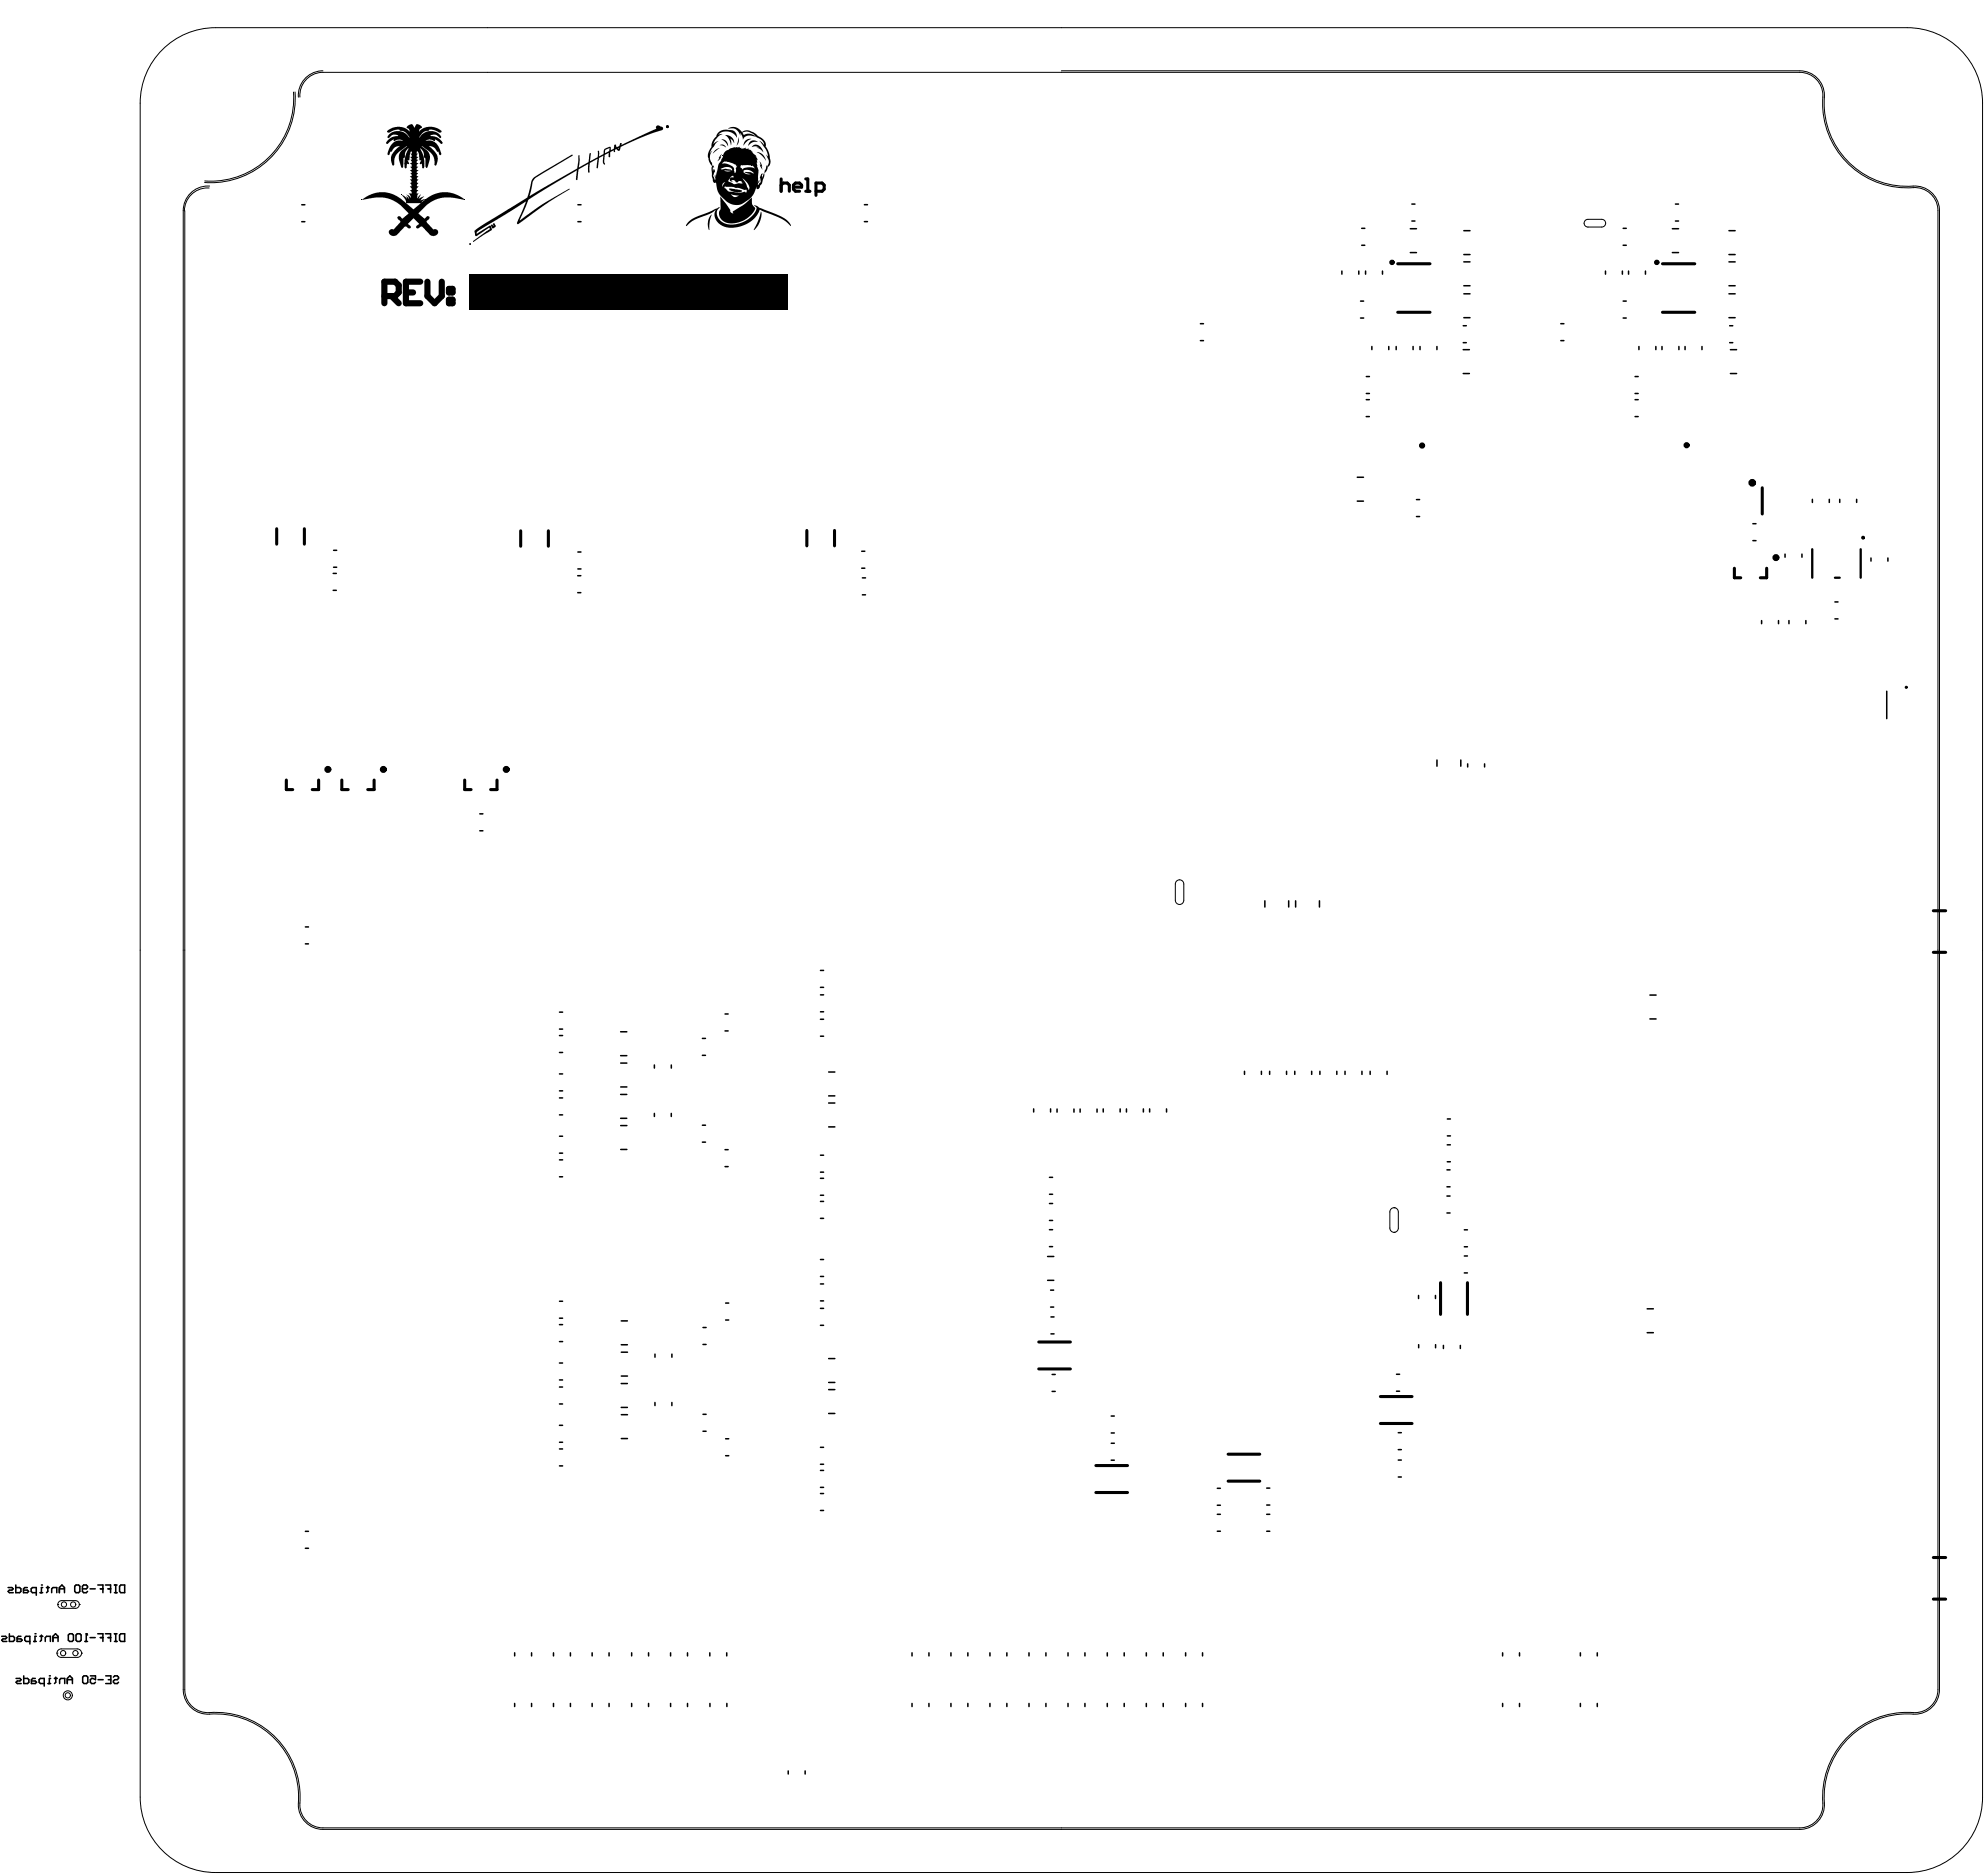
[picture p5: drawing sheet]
<svg xmlns="http://www.w3.org/2000/svg" width="215mm" height="203mm" viewBox="0 0 215 203" stroke-linecap="round" stroke-linejoin="round" font-family="sans-serif">
<g fill="none" stroke="#000" stroke-width=".11">
<path d="M17.6 5.4a8.1 8.1 0 0 1 5.7-2.4h183.1a8.2 8.2 0 0 1 8.2 8.2v183.2a8.2 8.2 0 0 1-8.2 8.2h-183.1a8.2 8.2 0 0 1-8.1-8.2v-183.2a8.1 8.1 0 0 1 2.4-5.8zM31.8 10a9 9 0 0 1-9.6 9.6M31.9 10a9.2 9.2 0 0 1-9.8 9.7M32.5 10.5a2.5 2.5 0 0 1 2.5-2.7h159.8a2.54 2.54 0 0 1 2.5 3 9.2 9.2 0 0 0 9.8 9.5 2.5 2.5 0 0 1 2.7 2.5v160a2.54 2.54 0 0 1-3.1 2.5 9.2 9.2 0 0 0-9.4 9.8 2.5 2.5 0 0 1-2.5 2.6h-159.8a2.54 2.54 0 0 1-2.5-3 9.2 9.2 0 0 0-9.8-9.4 2.5 2.5 0 0 1-2.7-2.5v-160M35 7.7a2.66 2.66 0 0 0-2.7 2.8M114.9 7.7h79.9a2.71 2.71 0 0 1 2.6 3.1 9 9 0 0 0 9.7 9.3 2.66 2.66 0 0 1 2.8 2.7v160a2.71 2.71 0 0 1-3.2 2.6 9 9 0 0 0-9.2 9.7 2.66 2.66 0 0 1-2.7 2.8h-159.8a2.71 2.71 0 0 1-2.7-3.2 9 9 0 0 0-9.6-9.3 2.66 2.66 0 0 1-2.9-2.6v-160a2.66 2.66 0 0 1 2.9-2.7M22.6 20.3a2.5 2.5 0 0 0-2.6 2.5M171.7 23.8l1.7-.1a.42 .42 0 0 1 .4 .4 .42 .42 0 0 1-.4 .5h-1.5a.42 .42 0 0 1-.4-.3 .42 .42 0 0 1 .2-.5zM127.4 95.2a.46 .46 0 0 1 .7 .4v1.8a.46 .46 0 0 1-.4 .5 .46 .46 0 0 1-.5-.5v-1.8l.1-.2zM150.9 130.7h.1M150.9 133.3h.1M150.9 130.7h.2l.2 .2v.2v1.8v.2l-.2 .2h-.2"/>
<path d="M150.9 130.7h-.2l-.2 .2-.1 .2v1.8l.1 .2 .2 .2h.2M6.2 178.8h.1M6.2 178.8v-.2l.2-.1 .2-.1h1.8l.2 .1 .2 .1v.2M6.2 178.8v.3l.2 .1 .2 .1h1.8l.2-.1 .2-.1v-.3M6.3 173.6h.1M6.3 173.6l.2 .3 .2 .1h1.5l.2-.1 .2-.3M6.3 173.6v-.2l.4-.2h1.5h.2l.2 .4M8.6 173.6h.1M8.8 178.8h.1"/>
<circle cx="6.8" cy="178.8" r=".28"/>
<circle cx="6.9" cy="173.6" r=".28"/>
<circle cx="7.9" cy="173.6" r=".28"/>
<circle cx="8.2" cy="178.8" r=".28"/>
<circle cx="7.3" cy="183.4" r=".49"/>
<circle cx="7.3" cy="183.4" r=".28"/>
</g>
<g fill="none" stroke="#000" stroke-width=".17">
<path d="M32.7 24h.3M32.7 22.2h.3M62.6 24h.3M62.6 22.2h.3M93.6 24h.3M93.6 22.1h.3M129.9 36.9h.4M129.9 35h.4M145.2 29.3v.4M147.1 29.3v.4M147.3 32.6h.3M147.3 34.4h.3"/>
<path d="M147.4 26.5h.3M147.4 24.7h.3M147.8 29.3v.4M148.5 37.5v.3M149.6 29.3v.4M150.3 37.5v.3M151.1 37.5v.3M152.6 27.3h.7M152.6 24.7h.7M152.8 23.9h.3M152.8 22.1h.3M152.9 37.5v.3"/>
<path d="M153.7 37.5v.3M155.5 37.5v.3M158.4 37.8h.6M158.4 35.2h.3M158.4 37.1h.3M158.4 25h.7M158.4 27.5h.7M158.4 30.9h.7M158.4 28.3h.7M158.4 31.8h.7M158.4 34.4h.7M168.9 36.9h.4"/>
<path d="M168.9 35h.4M173.8 29.3v.4M175.6 29.3v.4M175.7 32.6h.3M175.7 34.4h.3M175.7 26.5h.3M175.7 24.7h.3M176.3 29.3v.4M177.4 37.5v.3M178.1 29.3v.4M179.2 37.5v.3M179.9 37.5v.3"/>
<path d="M181 27.3h.7M181 24.7h.7M181.3 23.9h.4M181.3 22.1h.4M181.7 37.5v.3M182.4 37.5v.3M184.2 37.5v.3M187.1 25h.7M187.1 27.5h.7M187.1 30.9h.7M187.1 28.3h.7M187.1 31.8h.7"/>
<path d="M187.1 34.4h.7M187.2 35.2h.3M187.2 37.1h.3M187.3 37.8h.7M36.1 59.5h.3M62.5 59.7h.4M93.3 59.6h.3M146.9 51.6h.7M146.9 54.2h.7M147.9 43.2h.3M147.9 45.1h.3M147.9 42.6h.3"/>
<path d="M147.9 40.7h.3M153.3 55.9h.3M153.3 54h.3M158.4 40.4h.6M177 42.6h.3M177 40.7h.3M177 43.2h.3M177 45.1h.3M187.3 40.4h.7M189.7 56.7h.4M189.7 58.5h.4M193.2 59.9v.4"/>
<path d="M195 59.9v.4M196.2 54v.4M198 54v.4M199.1 54v.4M200.9 54v.4M36.1 63.9h.3M36.1 62h.3M36.1 61.4h.3M62.5 64.1h.4M62.5 62.3h.4M62.5 61.6h.4M93.3 61.5h.3"/>
<path d="M93.3 64.4h.4M93.3 62.5h.4M190.7 67.1v.4M192.5 67.1v.4M193.6 67.1v.4M195.5 67.1v.4M198.6 65.1h.3M198.9 67h-.3M202.5 60.4v.3M204.2 74.8v2.9M204.3 60.4v.3M51.9 89.9h.4"/>
<path d="M51.9 88h.4M136.9 97.5v.6M139.5 97.5v.6M140.2 97.5v.6M142.8 97.5v.6M155.5 82.2v.7M158.1 82.2v.7M158.8 82.6v.4M160.7 82.6v.4M33.1 102.1h.3M33.1 100.3h.3M60.6 116.2h.3"/>
<path d="M60.6 118h.3M60.6 118.8h.3M60.6 111.3h.3M60.6 109.5h.3M60.6 113.9h.3M60.6 112h.3M67.2 118.4h.6M67.2 114.2h.6M67.2 111.6h.6M67.2 117.6h.6M67.2 115h.6M70.8 115.2v.4"/>
<path d="M72.7 115.2v.4M76 114.2h.4M76 112.3h.4M78.5 109.7h.3M78.5 111.5h.3M88.8 106.8h.3M88.8 105h.3M88.8 112.1h.3M88.8 110.3h.3M88.8 109.5h.3M88.8 107.6h.3M89.7 118.6h.7"/>
<path d="M89.7 116h.7M89.7 119.3h.7M111.9 120v.3M113.7 120v.3M114.4 120v.3M116.2 120v.3M116.9 120v.3M118.7 120v.3M119.4 120v.3M121.2 120v.3M121.9 120v.3M123.8 120v.3"/>
<path d="M124.4 120v.3M126.3 120v.3M134.7 115.9v.3M136.5 115.9v.3M137.4 115.9v.3M139.2 115.9v.3M140.1 115.9v.3M142 115.9v.3M142.9 115.9v.3M144.7 115.9v.3M145.6 115.9v.3M147.4 115.9v.3"/>
<path d="M148.3 115.9v.3M150.1 115.9v.3M178.6 107.7h.6M178.6 110.2h.6M60.6 120.6h.3M60.6 125.5h.3M60.6 127.3h.3M60.6 122.9h.3M60.6 124.8h.3M67.2 121h.6M67.2 124.4h.6M67.2 121.8h.6"/>
<path d="M70.8 120.5v.3M72.7 120.5v.3M76 123.6h.4M76 121.7h.4M78.5 124.4h.3M78.5 126.2h.3M88.8 138.9h.3M88.8 126.8h.3M88.8 125h.3M88.8 131.8h.3M88.8 130h.3M88.8 129.3h.3"/>
<path d="M88.8 127.5h.3M88.8 138.1h.3M88.8 136.3h.3M89.7 121.9h.7M113.4 135.9h.7M113.4 138.5h.7M113.6 129.2h.3M113.6 127.4h.3M113.6 133h.3M113.6 134.9h.3M113.6 130.2h.3M113.6 132h.3"/>
<path d="M113.7 139.6h.3M156.6 126.6h.3M156.6 128.4h.3M156.6 129.4h.3M156.6 131.2h.3M156.6 123.9h.4M156.6 125.7h.4M156.7 121.1h.3M156.7 122.9h.3M158.5 135.9h.3M158.5 137.7h.3M158.5 133h.3"/>
<path d="M158.5 134.9h.3M60.6 156.8h.3M60.6 158.6h.3M60.6 154.2h.3M60.6 156h.3M60.6 151.9h.3M60.6 150.1h.3M60.6 149.3h.3M60.6 147.5h.3M60.6 145.1h.3M60.6 143.3h.3M60.6 142.6h.3"/>
<path d="M60.6 140.8h.3M67.2 152.3h.7M67.2 149.7h.7M67.2 145.5h.7M67.2 142.9h.7M67.2 155.6h.7M67.2 153h.7M67.2 148.9h.7M67.2 146.3h.7M70.9 151.7v.4M70.9 146.5v.3M72.7 151.7v.4"/>
<path d="M72.7 146.5v.3M76.1 153h.3M76.1 154.8h.3M76.1 143.6h.3M76.1 145.4h.3M78.5 142.8h.4M78.5 141h.4M78.5 155.7h.4M78.5 157.5h.4M88.8 140.7h.3M88.8 159.1h.3M88.8 158.4h.3"/>
<path d="M88.8 156.6h.3M88.8 143.4h.3M88.8 141.5h.3M89.7 152.9h.7M89.7 150.3h.7M89.7 149.6h.7M89.7 147h.7M113.7 141.4h.3M113.7 144.3h.4M113.7 142.5h.4M113.9 148.7h.3M113.9 150.5h.3"/>
<path d="M120.3 158h.3M120.3 156.1h.3M120.3 153.2h.3M120.3 155h.3M151.1 150.5h.4M151.3 155h.4M151.3 156.8h.4M151.3 158h.4M151.3 159.8h.4M151.5 148.7h-.4M153.5 140.1v.4M153.5 145.5v.3"/>
<path d="M155.4 140.1v.4M155.4 145.5v.3M156.2 145.6v.3M158.1 145.6v.3M178.3 144.2h.6M178.3 141.6h.6M.2 177h.4l.1 .2-.1 .1h-.3l-.1 .1 .1 .2h.4M.9 171.8h.4l.1 .1-.1 .1h-.3l-.1 .2 .1 .1h.4M1 176.7v.9h.4l.2-.2v-.2l-.2-.2h-.4M1.7 171.5v.8h.4l.2-.1v-.3l-.2-.1h-.4M2.3 177h-.3l-.2 .2v.4h.5l.1-.2-.1-.1h-.5M3 171.8h-.3l-.2 .1v.4h.5l.1-.1-.1-.2h-.5"/>
<path d="M3.2 177.6h-.4l-.1-.2v-.2l.1-.2h.4v.9M3.7 177.6h.2M3.8 176.7h.1M3.9 177h-.1v.6M3.9 172.3h-.4l-.1-.1v-.3l.1-.1h.4v.8M4.3 177h.3M4.3 172.3h.3M4.5 171.5h.1M4.5 176.9v.5l-.2 .2M4.6 171.8h-.1v.5M4.9 177.6v-.4l.1-.2h.5v.6M5 171.8h.3"/>
<path d="M5.2 171.6v.6l-.2 .1M5.6 172.3v-.4l.1-.1h.4v.5M5.7 177.2h.6M5.7 177.6v-.6l.3-.3 .3 .3v.6M6.4 171.9h.6M6.4 172.3v-.5l.3-.3 .3 .3v.5M7.5 176.7h.3l.1 .2v.5l-.1 .2h-.3l-.1-.2v-.5zM8.2 171.5h.3l.1 .1v.6l-.1 .1h-.3l-.1-.1v-.6zM8.4 176.7h.2l.2 .2v.5l-.2 .2h-.2l-.2-.2v-.5zM8.9 171.9h.4l.2-.1v-.2l-.2-.1h-.2l-.2 .1v.6l.2 .1h.2l.2-.1M9.2 177.6h.3M9.3 176.7h.1"/>
<path d="M9.3 176.7v.9M9.3 176.7l.2 .2M9.8 177.2h.5M9.8 171.9h.5M10.6 176.7h.5v.9M10.6 171.5h.5v.8M10.9 177.2h.2M10.9 171.9h.2M11.4 176.7h.6v.9M11.4 171.5h.6v.8M11.7 177.2h.3M11.7 171.9h.3"/>
<path d="M12.4 177.6h.3M12.4 176.7h.3M12.4 172.3h.3M12.4 171.5h.3M12.5 171.5v.8M12.5 176.7v.9M13.1 171.5h.4v.8h-.4l-.2-.1v-.6zM13.1 176.7h.4v.9h-.4l-.2-.2v-.5zM33.1 167.5h.3M33.1 165.7h.3M55.7 178.8v.3M57.5 178.8v.3"/>
<path d="M59.9 178.8v.3M61.7 178.8v.3M64.1 178.8v.3M65.9 178.8v.3M68.4 178.8v.3M70.2 178.8v.3M72.6 178.8v.3M74.4 178.8v.3M76.8 178.8v.3M78.7 178.8v.3M88.8 163.4h.3M88.8 161.6h.3"/>
<path d="M88.8 160.9h.3M98.7 178.8v.3M100.5 178.8v.3M102.9 178.8v.3M104.8 178.8v.3M107.1 178.8v.3M109 178.8v.3M111.4 178.8v.3M113.2 178.8v.3M115.6 178.8v.3M117.4 178.8v.3M119.8 178.8v.3"/>
<path d="M121.7 178.8v.3M124.1 178.8v.3M125.9 178.8v.3M128.3 178.8v.3M130.2 178.8v.3M131.8 165.7h.3M131.8 163.8h.3M131.8 161h.3M131.8 162.8h.3M137.1 165.7h.3M137.1 163.8h.3M137.1 162.8h.3"/>
<path d="M137.1 161h.3M162.6 178.8v.3M164.5 178.8v.3M171 178.8v.3M172.9 178.8v.3M1.7 181.6h.5l.1 .1-.1 .2h-.3l-.2 .1 .2 .1h.4M2.6 181.3v.8h.4l.1-.1v-.3l-.1-.1h-.4M3.8 181.6h-.3l-.1 .1v.4h.4l.2-.1-.2-.1h-.4M4.8 182.1h-.4l-.2-.1v-.3l.2-.1h.4v.8M5.2 182.1h.3M5.3 181.3h.1M5.5 181.6h-.2v.5"/>
<path d="M5.9 181.6h.3M6 181.4v.6l-.1 .1M6.5 182.1v-.4l.1-.1h.4v.5M7.3 181.7h.5M7.3 182.1v-.5l.3-.3 .2 .3v.5M9.1 181.3h.3l.1 .1v.6l-.1 .1h-.3l-.2-.1v-.6zM9.8 181.3h.5v.4l-.2-.1h-.2l-.1 .1v.3l.1 .1h.3l.1-.1M10.6 181.7h.6M11.4 181.3h.6v.8h-.6M11.7 181.7h.3M12.3 181.4l.1-.1h.3l.1 .1v.2l-.1 .1h-.3l-.1 .2v.1l.1 .1h.3l.1-.1M55.7 184.3v.3"/>
<path d="M57.5 184.3v.3M59.9 184.3v.3M61.7 184.3v.3M64.1 184.3v.3M65.9 184.3v.3M68.4 184.3v.3M70.2 184.3v.3M72.6 184.3v.3M74.4 184.3v.3M76.8 184.3v.3M78.7 184.3v.3M85.3 191.6v.3"/>
<path d="M87.1 191.6v.3M98.7 184.3v.3M100.5 184.3v.3M102.9 184.3v.3M104.8 184.3v.3M107.1 184.3v.3M109 184.3v.3M111.4 184.3v.3M113.2 184.3v.3M115.6 184.3v.3M117.4 184.3v.3M119.8 184.3v.3"/>
<path d="M121.7 184.3v.3M124.1 184.3v.3M125.9 184.3v.3M128.3 184.3v.3M130.2 184.3v.3M162.6 184.3v.3M164.5 184.3v.3M171 184.3v.3M172.9 184.3v.3"/>
<circle cx="206.3" cy="74.4" r=".08"/>
</g>
<g fill="#000">
<path d="M77.4 16.2l.5-.2-.8 .6zM78.1 16.7v-.1l-.1 .5-.3 .3zM77.9 15.7h.4l.3 .3-.3-.2zM78.1 15.1h.3l.2 .2 .2 .5-.3-.4zM78.5 14.6l.4 .1 .3 .2 .2 .2 .1 .4-.2-.3-.2-.2 .1 .4-.1 .3-.2-.7zM79.9 14.9l.1 .5-.3 .3zM80.7 15.2l.3-.2h.3l-.4 .2-.4 .6zM81.2 15.3l.5-.1 .3 .2h-.6l-.4 .4zM81.9 16.4l.6 .3 .2 .3 .2 .4-.5-.6zM81.5 15.7l.4-.1 .3 .2 .3 .3 .1 .4-.4-.4-.3-.1h.2l-.1-.1-.4-.1-.2 .1zM82.2 17.5l.3 .4v.5l-.2-.4-.1-.2 .1 .1zM53.2 24.3h.1l.1 .2v-.3h.1l.2 .3-.3 .2h-.1z"/>
<path d="M74.5 24l.8-.5 1.5-.6 1.1-.5-.3 .4v.4l.1 .4 .3 .3 .4 .2 .4 .2 1-.1 1-.3 .7-.6 .4-.7v-.2l-.3-.2h.1l.5 .3 2.5 1 .6 .5 .3 .4-1-.7-2.3-1-.4 .7-.6 .6-.7 .4-.9 .2h-1.1l-.8-.4-.3-.4-.2-.4v-.4l.2-.3-.7 .4-1.7 .7-.8 .7v-.2zM77 23.2l-.2 .8-.1 .9-.1-.4v-.6l.2-.4zM78.9 20.4l1.4 .2v.2h-.3h-.6l-.4-.2zM78 21.3l1.2 1.8h.2l-.1-.1v-.2l1.3-.7 .8-.7v.7l.3 .4v.1l-.5 .8-.8 .5-1 .3-.8-.1-.6-.4-.2-.4v-.4l.2-.3zM82.4 22.9v.4l-.2 .7-.2 .5-.4 .4 .5-1.1z"/>
<path d="M41.9 14.2v.1l.3 .1 .5-.3 .5-.1 .1 .2 .6 .1 .4 .5v.1l-.4-.4-.3-.2-.3-.1h-.6l-.5 .3-.2 .2-.1 .2h.2l.5-.3h.4l.1 .1-.8 .2-.5 .5v.1l.2 .1 .6-.5v.2l.6-.2 .4 .1h-.6l-.3 .1-.3 .3-.3 .5-.2 .5 .1 .2 .2-.1v-.3h.2l.3-.4 .6-.2-.6 .5-.3 .4-.1 .7 .2 .5 .2-.1v-.6l.2-.5 1.2-.9-.7 .6-.2 .4v.5l.2 .8 .1 .1 .1-.1 .1-1 .1-.1 .1-.5 .2-.4h.1l-.2 .5-.2 .7v.8l.1 .1 .1-.5h.3l-.2-.4h.2l.1-.8 .1-.1 .1 .1v.1h-.2l.2 .2v.2h-.2l.2 .1v.2h-.2l.2 .1v.2h-.2l.2 .2v.2h-.2l.2 .2v.2h-.2l.2 .2v.1h-.2l.2 .2v.1l-.2 .1 .2 .1v.2h-.2l.1 .2v.2h-.1l.1 .2v.2h-.1l.2 .2v.2h-.2l.2 .2v.1h-.4l.3 .5-.3-.3h-.2l.2 .1 .1 .3-.3-.3v.3l-.1-.2-.4-.2 .4 .5v.4l-.5-.5-.8-.5-.9-.2h-.7l-1 .3-.8 .5 1.4-.2 1.4 .1 1.1 .5 1 1a.12 .12 0 0 1 .1 .1 .12 .12 0 0 1-.1 .1l-.4 .4a.2 .2 0 0 1-.3 0 .2 .2 0 0 1-.1-.2h-.2l-.1 .1 .1 .2 .2 .2v.2l-.7 .7h-.3l-.2 .2v.2l.2 .2 .3 .1 .3-.1 .9-.9h.2l.2 .2h.2l.1-.2-.2-.2a.12 .12 0 0 1-.1-.1 .12 .12 0 0 1 .1-.1l.5-.5 .5 .5a.11 .11 0 0 1 .1 .1 .11 .11 0 0 1-.2 .1l-.2 .2 .1 .2h.2l.2-.1 .2-.1 .9 1h.3l.4-.1 .1-.3v-.2l-.2-.1h-.3l-.7-.8v-.1l.2-.2 .1-.3h-.2l-.3 .2a.12 .12 0 0 1-.1 .1 .12 .12 0 0 1-.1-.2l-.4-.3a.11 .11 0 0 1-.1-.1 .11 .11 0 0 1 .1-.1l1-1 1-.5 .6-.1h.9l1.4 .2-.9-.5-.9-.3h-.7l-.8 .2-.8 .5-.6 .4 .2-.2 .2-.1h-.1l-.4 .1 .4-.5-.6 .3 .2-.5-.4 .5 .1-.4 .1-.2h-.2v-.1l.2-.2h-.2v-.2l.2-.2-.2-.1v-.1l.2-.2h-.2v-.2l.2-.2h-.2v-.1l.2-.2-.2-.1v-.1l.1-.1v-.1h-.1v-.1l.2-.2h-.2v-.2l.2-.1-.2-.1v-.2l.2-.2h-.2v-.2l.2-.1h-.2v-.2l.2-.1h-.2v-.2l.1-.2h-.1v-.2h.1l.1 .1 .1 .8h.2l-.2 .4h.3l.1 .5 .1-.1v-.8l-.1-.7-.3-.5h.1l.3 .4v.5l.1 .2v.8l.1 .2 .2-.2 .2-1.1-.1-.5-.8-.6 .8 .6 .4 .3 .2 .5v.6l.2 .1 .2-.5-.1-.6-.3-.4-.6-.6 .6 .2 .3 .4h.2l.1 .4h.1l.1-.2-.2-.5-.5-.7-.5-.2h-.5l.4-.1 .5 .2 .1-.2 .6 .4 .1 .1 .1-.1-.1-.2-.4-.4-.8-.2v-.1h.5l.6 .3v-.1l-.1-.2-.5-.4h-.8l-.6 .3-.3 .4v-.1l.4-.5 .6-.1 .1-.2 .5 .1 .5 .3 .2-.1 .1-.1-.8-.4-.6-.1-.7 .2-.3 .3v-.2l.2-.1 .1-.2-.5-.3-.2 .1-.1 .3-.3-.4-.5 .2-.1 .2 .3 .2v.2l-.3-.3-.7-.2-.7 .1zM44 22h1.5l-.6 .5a.22 .22 0 0 1-.4 0z"/>
<path d="M51.4 24.9l1.2-.8 4.5-2.7 .4-1.9 .3-.3 4-2.4 .2-.1v.1l-4.1 2.5-.3 .4-.3 1.5 5.2-3 .1-1.4h.1v.7l-.1 .6h.1l1-.6 .1-.9h.2l-.1 .7v.1l.8-.4v-.7h.1l.1 .6 .4-.2 .1-.5 .2-.2 .5-.1v.3l.3-.1 .1-.4 .2-.1 .1 .3 .2-.1 .1-.3h.2v.2l3.7-1.8v-.2l.1-.1h.2l.4 .2 .1 .1-.2 .2-1.8 .6-2.6 1.2-.2 .4-.3-.2-.1 .1v.3l-.2-.1v-.1l-.3 .1-.1 .6h-.1v-.5l-.4 .2-.1 .6 .1 .5h-.1l-.2-.2 .1-.8-.5 .3-.1 1.1h-.1l.1-1-.8 .4-.1 1.1-.2-.1 .1-.9-1.1 .6-.1 1.2-.2-.1 .1-1-5.1 3.1-.1 .2-.9 2.2 2.4-1.8 2.9-1.7v.1l-2.7 1.7-2.8 2h-.1v-.1l.9-2.3-5.3 3.3v.2l1.4-.9h.1l.2 .4-.1 .1-2 1.3 .1-.2 1.5-1.1a.14 .14 0 0 0 .2-.1 .14 .14 0 0 0 0-.2l-1.4 .9h-.2zM66.9 16v.1l.1-.1zM65.5 16.2v.4l.4-.3 .1-.3z"/>
<path d="M77.8 14.3l-.7 1-.1 .6-.4 .8 .1 .8 .4 .5-.1 1 .2 .6 .1 .2h.2l.1 .7 .2 .5 .9 .8 .6 .3h.8l1.2-.8 .3-.3 .3-.8v.2h.3l.1-.3 .2-.3 .2-1v-.1l-.2 .5v-.5l-.1 .2-.2 .3 .1 .5-.3 .3 .2-.5h-.1l-.1 .2 .1-1.3-.2-.4v-.7l.1 .1-.2-.5h.1l-.6-.6h.1l-.4-.1 .1-.1h-.4v-.1l-.5 .1 .1-.1h-.3l.1-.1-.2 .1-.4-.1-.9 .4-.3 .3-.1 .4-.4 .8-.3 1.4-.1-.3v.1v.2v.3l-.2-.5 .2-.6-.1-.1-.1 .2v-.4l.1 .1-.1-.3h-.1v-.2l-.3-.5 .1-.5 .2-.4-.3 .3 .3-.5 .7-.8-.6 .3 .1-.3 .5-.5 .4-.3h-.4l.6-.3h.4l.4 .1 .3 .2 .3 .4-.2-.5-.3-.3-1-.1zM78.3 17.5h.1h.4l.8 .3 .1 .1-.1 .1 .2-.1-.2 .3 .1 .3-.1 .2h-.1l-.1-.5-.1-.2-.7-.3h-.5zM80.2 17.9h1.2l.3 .3-.7-.1-.5 .1-.2 .1v-.1l-.2-.2h.1zM78 18.2l.9-.1 .2 .1 .2 .2-.7-.1h-.6h.1zM80.5 18.4h.6l.5 .3-.4-.1h-.6l.6 .3-.4-.1-.3-.2zM78.4 18.4l.7 .1-.4 .1zM79.1 19.2l.2-.2 .1 .1-.1 .1h-.2zM79 19.3v.2l.1 .1 .2 .1-.1-.2h.2l.3 .2 .5-.1 .1 .1v.1h.2l-.2 .1-.4-.1-.5 .1-.6-.3v-.1zM78.3 19.8l.2-.1-.3 .5v-.2zM78.4 20.2h.9l1.3 .4 .2-.1v.2l-.1 .2-.1-.2-.4 .1-1.3-.1-.5-.4zM80.3 19.3l.7 .6 .1 .4-.1 .3-.3-.8zM79.1 21l.9 .2-.5 .1z"/>
<path d="M78.8 13.9h.6l.3 .1 .4 .7v-.3l.1 .2 .2 .5 .3-.3 .5-.1 .6 .1 .8 .5 .1 .4-.5-.5 .8 1.1 .1 .6-.2-.2 .3 .7-.1 .4-.1 .2v-.2l-.2 .6v-.1l-.1 .4h.1l.2-.3 .1-.4 .2-.2 .1-.4-.2-.8-.4-.8 .1-.2-.2-.4-.9-.8-.7-.3h-.4l-.4 .2-.4-.4-.5-.2zM80.4 14.3l.4-.1 .3 .1 .6 .4-.6-.2-.6 .1z"/>
</g>
<g fill="none" stroke="#000" stroke-width=".33">
<path d="M84.5 19.4v1.3M87.2 19.4h.2v1.3M84.5 20l.3-.2h.4l.2 .2v.7M85.9 20.2h.9v-.2l-.3-.2h-.4l-.2 .2v.5l.2 .2h.4M87.2 20.7h.5M88.3 20.7h.7l.2-.2v-.5l-.2-.2h-.7v1.3M151.3 33.8h3.5M151.3 28.5h3.5M179.9 33.8h3.5M179.9 28.5h3.5M29.9 57.2v1.7M32.9 57.2v1.7"/>
<path d="M56.4 57.4v1.7M59.4 57.4v1.7M87.3 57.4v1.7M90.3 57.4v1.7M190.7 52.8v2.8M187.7 61.5v1h.7M191.2 61.5v1h-.7M31 84.4v1h.7M34.5 84.4v1h-.7M37 84.4v1h.7M40.5 84.4v1h-.7M50.3 84.4v1h.7"/>
<path d="M53.8 84.4v1h-.7M209.3 98.5h1.3M209.3 103h1.3M155.9 138.8v3.4M158.8 138.8v3.4M112.4 148.1h3.5M112.4 145.2h3.5M118.6 158.6h3.4M132.9 157.3h3.4M149.4 151.1h3.4M149.4 154h3.4M118.6 161.5h3.4"/>
<path d="M132.9 160.2h3.4M209.3 168.5h1.3M209.3 173h1.3"/>
<circle cx="153.9" cy="48.2" r=".17"/>
<circle cx="182.5" cy="48.2" r=".17"/>
</g>
<path d="M72.2 13.7h.1M196.1 59.4v3.1M201.4 59.4v3.1M198.6 62.5h.5" fill="none" stroke="#000" stroke-width=".25"/>
<path d="M50.7 29.6h34.5v3.9h-34.5z" fill-rule="evenodd" fill="#000"/>
<path d="M41.6 32h1.2l.4-.4v-.7l-.4-.4h-1.2v2.3M42.4 32l.8 .8M43.9 31.6h.8M45.5 30.5h-1.6v2.3h1.6M46.3 30.5v1.5l.7 .8 .8-.8v-1.5M48.6 32.4h.4v.4h-.4zM48.6 31.3h.4v.3h-.4z" fill="none" stroke="#000" stroke-width=".67"/>
<path d="M50.9 26.4h.1" fill="none" stroke="#000" stroke-width=".13"/>
<g fill="none" stroke="#000" stroke-width=".42">
<circle cx="150.7" cy="28.4" r=".08"/>
<circle cx="179.3" cy="28.4" r=".08"/>
<circle cx="189.7" cy="52.2" r=".21"/>
<circle cx="192.2" cy="60.3" r=".17"/>
<circle cx="35.5" cy="83.2" r=".17"/>
<circle cx="41.5" cy="83.2" r=".17"/>
<circle cx="54.8" cy="83.2" r=".17"/>
</g>
<circle cx="201.6" cy="58.2" r=".1" fill="none" stroke="#000" stroke-width=".21"/>
</svg>
